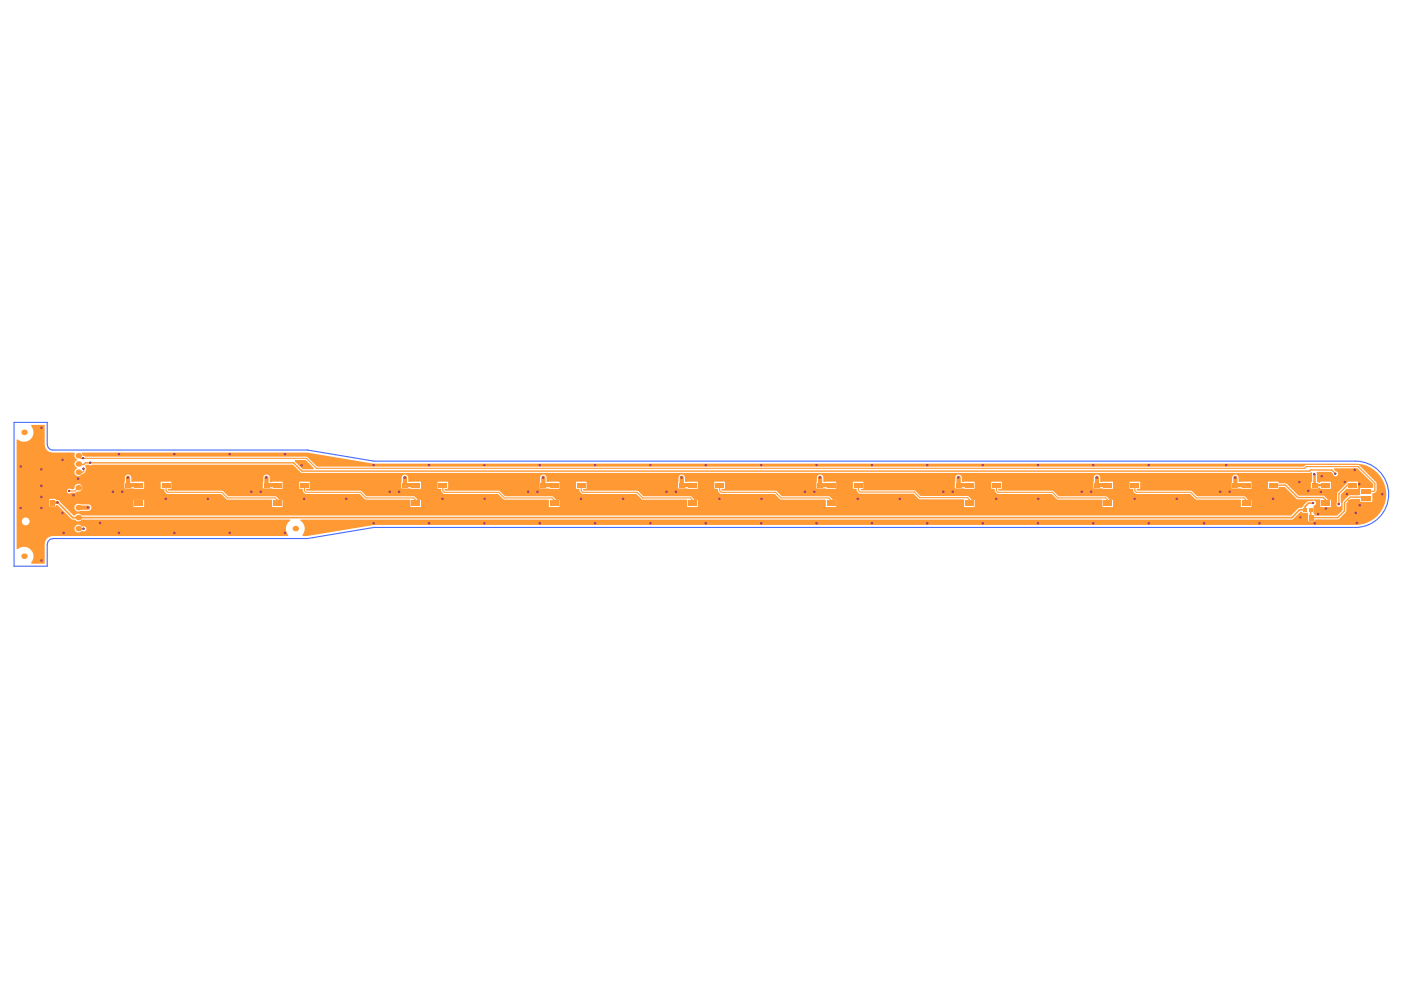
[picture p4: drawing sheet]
<svg xmlns="http://www.w3.org/2000/svg" width="297mm" height="210mm" viewBox="0 0 297 210" stroke-linecap="round" stroke-linejoin="round" font-family="sans-serif">
<path d="M10 94.3v-4.7h-7v30.4h7v-4.6M10 94.3a1.16 1.16 0 0 0 1.2 1.1h54l14.1 2.4h208.1a7 7 0 0 1 7 7 7 7 0 0 1-7 7h-208.1l-14.1 2.4h-54M11.2 114.2a1.16 1.16 0 0 0-1.2 1.2" fill="none" stroke="#466fff" stroke-width=".24"/>
<g fill="#f93">
<path d="M62.6 97.5h2.2l1.7 1.8v.2h-2.3l-1.7-1.6z"/>
<path d="M17.4 96h47.7l14.1 2.3h208.2a6.5 6.5 0 0 1 6.5 6.5 6.5 6.5 0 0 1-6.5 6.5h-208.1l-14.2 2.3h-.9l-.1-.2a2.01 2.01 0 0 0-.4-3v-.2h210.2l1.8-1.7h.4v.2h1.2v1.8h1.4v-.4h5.1l1.6-1.6v-1.8l1-.9h2v.6h2.6v-1.3a.53 .53 0 0 1 .6-.7l.3-.4-.1-1.8-3.8-3.6h-11l-.6 .3h-209.2l-2.2-2.1h-47l-.6-.3z"/>
<path d="M3.5 93.2h.3a2 2 0 0 0 2.7-.1 2 2 0 0 0 .1-2.8l.1-.2h2.8v4.2a1.68 1.68 0 0 0 1.7 1.7h4.5l.2 .2-.1 .6 .5 .6v.2a.82 .82 0 0 0-.5 .8 .82 .82 0 0 0 .5 .7v.3a.83 .83 0 0 0-.3 1.3 .83 .83 0 0 0 1.4-.2 1.21 1.21 0 0 0 .7-1.8 .89 .89 0 0 1 1.1 0l.4-.2h42.5l1.9 1.8h213.7l.3-.2 .2 .3v1.8h-.3v1.4h1.6v-.2h.4v.2h2.3v-1.5h-2.3v.3l-.7-.2v-2.1l3-.1 .4 .5a.52 .52 0 0 0 .6 .5 .52 .52 0 0 0 .5-.5 .52 .52 0 0 0-.5-.6l-.4-.4 .1-.2h4.9l3.3 3.3v.7l-.1 .2h-2.6v1.4l-2.5 .2-1.2 1.3v1.8l-1.2 1.1h-4.8v-.4l-.2-.2v-1.5a.54 .54 0 0 0 .5-.7 .54 .54 0 0 0-.9-.2h-.9l-.8 .8-.1 .4h-.2v.2h-.7l-1.7 1.6h-256.4a.85 .85 0 0 0-1.4 0h-.3l-2.8-3a.82 .82 0 0 0-1-.3v-.2h-1.3v1.5h1.3v-.2h.4l2.9 2.9 .8 .2a.85 .85 0 0 0 1.4 0h44.2v.2a2.01 2.01 0 0 0-.4 3l-.1 .2h-49.8a1.73 1.73 0 0 0-1.7 1.8v4.1h-2.8l-.1-.2a2.01 2.01 0 0 0-.1-2.8 2.01 2.01 0 0 0-2.7-.1h-.3zM261.4 100.8l-.2 .5-.1 2.3h4.2v-1.5l-2.7 .1v-.9a.68 .68 0 0 0-.4-.6 .68 .68 0 0 0-.8 .1zM232.1 100.8l-.2 .5-.1 2.3h4.2v-1.5l-2.7 .1v-.9a.7 .7 0 0 0-.5-.6 .7 .7 0 0 0-.7 .1zM202.7 100.8l-.2 .5-.1 2.3h4.2v-1.5l-2.7 .1v-.9a.7 .7 0 0 0-.4-.6 .7 .7 0 0 0-.8 .1zM173.4 100.8l-.2 .5-.1 2.3h4.2v-1.5l-2.7 .1v-.9a.68 .68 0 0 0-.5-.6 .68 .68 0 0 0-.7 .1zM144.1 100.8l-.2 .5-.1 2.3h4.1v-1.5l-2.7 .1v-.9a.68 .68 0 0 0-.4-.6 .68 .68 0 0 0-.7 .1zM114.7 100.8l-.2 .5-.1 2.3h4.2v-1.5l-2.7 .1v-.9a.7 .7 0 0 0-.4-.6 .7 .7 0 0 0-.8 .1zM85.4 100.8l-.2 .5-.1 2.3h4.2v-1.5l-2.7 .1v-.9a.7 .7 0 0 0-.5-.6 .7 .7 0 0 0-.7 .1zM56 100.8l-.2 .5-.1 2.3h4.2v-1.5l-2.7 .1v-.9a.68 .68 0 0 0-.4-.6 .68 .68 0 0 0-.8 .1zM26.7 100.8l-.2 .5-.1 2.3h4.2v-1.5l-2.8 .1v-.9a.68 .68 0 0 0-.4-.6 .68 .68 0 0 0-.7 .1zM14.3 103.7a.54 .54 0 0 0 .1 .8 .54 .54 0 0 0 .7 0l.9-.1 .3-.2a.83 .83 0 0 0 1.1-.7 .83 .83 0 0 0-.8-.9 .83 .83 0 0 0-.8 .9l-.2 .3-.9-.2zM285.7 102.1v.4l-2.2 2v2.1a.53 .53 0 0 0 0 .7 .53 .53 0 0 0 .7 0 .53 .53 0 0 0 .1-.7v-1.7l1.2-1.3h2.4v-1.5zM268.8 102.1v1.5h2.3v-.3h1.3l2.6 2.5 4.8 .1 .1 .1v1.5h2.3v-1.5h-.7l-.8-.9h-5.4l-2.6-2.6h-1.6v-.4zM239.5 102.1v1.5h.7a.97 .97 0 0 0 .8 1.1h11.3l1.3 1.2h9.3l.2 .1v1.5h2.2v-1.5h-.8l-.6-.8h-10.1l-1.3-1.2h-11.4l-.1-.4h.7v-1.5zM210.2 102.1v1.5h.7a.97 .97 0 0 0 .7 1.1h11.4l1.3 1.2h9.2l.2 .1v1.5h2.3v-1.5h-.8l-.8-.8h-10l-1.3-1.2h-11.3l-.2-.4h.8v-1.5zM180.8 102.1v1.5h.8a.88 .88 0 0 0 .7 1.1h11.4l1.3 1.2h9.2l.2 .1v1.5h2.2v-1.5l-.7-.1-.1-.2-.7-.5h-9.9l-1.3-1.2h-11.3v-.4h.4v-1.5zM151.5 102.1v1.5h.7a.9 .9 0 0 0 .8 1.1h11.3l1.3 1.2h9.2l.3 .1v1.5h2.2v-1.5h-.8l-.7-.8h-10l-1.4-1.2h-11.3l-.1-.4h.7v-1.5zM122.1 102.1v1.5h.8a.97 .97 0 0 0 .7 1.1h11.3l1.4 1.2h9.2l.2 .1v1.5h2.2v-1.5h-.8l-.6-.8h-10.1l-1.3-1.2h-11.4l-.1-.4h.8v-1.5zM92.8 102.1v1.5h.7a.97 .97 0 0 0 .7 1.1h11.4l1.3 1.2h9.3l.2 .1v1.5h2.2v-1.5h-.8l-.8-.8h-9.9l-1.3-1.2h-11.4l-.2-.4h.8v-1.5zM63.4 102.1v1.5h.8a.9 .9 0 0 0 .7 1.1h11.4l1.3 1.2h9.2l.2 .1v1.5h2.3v-1.5h-.9l-.1-.3-.6-.5h-10l-1.3-1.2h-11.3l-.2-.4h.8v-1.5zM34.1 102.1v1.5h.8a.9 .9 0 0 0 .7 1.1h11.3l1.3 1.2h9.3l.2 .1v1.5h2.2v-1.5h-.8l-.6-.8h-10.1l-1.4-1.2h-11.3l-.1-.4h.7v-1.5zM28.3 106v1.5h2.3v-1.5zM16 107a.83 .83 0 0 0 0 1.1 .83 .83 0 0 0 1.1 .2h1.6a.68 .68 0 0 0 .7-.7 .68 .68 0 0 0-.7-.7h-1.6l-.5-.1zM4.6 110.5a.85 .85 0 0 0 1.7 0 .85 .85 0 0 0-1.7 0zM16 111.5a.86 .86 0 0 0 .1 1.3 .86 .86 0 0 0 1.3-.3 .54 .54 0 0 0 .9-.2 .54 .54 0 0 0-.7-.6l-1-.5z"/>
</g>
<path d="M11.2 106.6h1.1" fill="none" stroke="#f93" stroke-width=".6"/>
<g fill="none" stroke="#f93" stroke-width=".24">
<path d="M16.6 96.6l.6 .6M17.8 99.4v.5M277 98.9l-.4 .4M16.4 103.6l-.5 .5M17.8 112.1h.1M35.2 104.1l.4 .3M58.7 106v.8M64.5 104.1l.4 .3M88.1 106v.8M93.9 104.1l.3 .3M117.4 106v.8M123.2 104.1l.4 .3"/>
<path d="M146.8 106v.8M152.6 104.1l.4 .3M176.1 106v.8M205.5 105.9v.8M211.3 104.1l.3 .3M234.8 106v.8M240.6 104.1l.4 .3M264.2 106v.8"/>
</g>
<path d="M18.1 98.1h1.1M277.9 99.6l-.2 .3M282.3 99.6l.9 .9M281.1 106v.7M285.7 102.9h1.1" fill="none" stroke="#f93" stroke-width=".3"/>
<path d="M84.7 104.3h1.2M275.8 109.7h.8M288.1 107.2h.2" fill="none" stroke="#f93" stroke-width=".72"/>
<path d="M277.9 109.6l.1 .1" fill="none" stroke="#f93" stroke-width=".36"/>
<circle cx="288.1" cy="107.2" r=".36" fill="#f93"/>
<path d="M287.7 106.7l.4 .5h.2" fill="none" stroke="#f93" stroke-width=".72"/>
<circle cx="288.3" cy="102.7" r=".36" fill="#f93"/>
<g fill="none" stroke="#f93" stroke-width=".24">
<path d="M17.2 97.2h47.8l2.1 2.1h209.5M17.8 99.9l-.3 .2h-.9M277 98.9h11l3.5 3.6v1.5l-.2 .2h-1.6M14.7 104.1h1.2M16.6 112.1h1.2M35.2 102.9v1.2M35.6 104.4h11.4l1.2 1.2h10.1l.4 .4M64.5 102.9v1.2M64.9 104.4h11.5l1.2 1.2h10.1l.4 .4M93.9 102.9v1.2M94.2 104.4h11.6l1.1 1.2h10.1l.4 .4M123.2 102.9v1.2"/>
<path d="M123.6 104.4h11.5l1.2 1.2h10.1l.4 .4M152.6 102.9v1.2M153 104.4h11.4l1.2 1.2h10.1l.4 .4M182 102.8v1.2l.3 .3h11.6l1.1 1.2h10.1l.4 .4M211.3 102.9v1.2M211.6 104.4h11.5l1.2 1.2h10.1l.4 .4M240.6 102.9v1.2M241 104.4h11.5l1.1 1.2h10.1l.5 .4"/>
</g>
<path d="M18.1 98.1l-.3 .4h-1.2M19.2 98.1h43.1l1.7 1.8h213.7M277.9 99.6h4.4M270 102.9h2.5l2.7 2.6h5.4l.5 .5M285.7 102.9l-1.8 1.8v2.2M289.7 105.7l-.3-.3h-3.2l-1.1 1.2v1.7l-1.5 1.4h-5.6" fill="none" stroke="#f93" stroke-width=".3"/>
<g fill="none" stroke="#f93" stroke-width=".72">
<path d="M26 104.3h1.2M35.2 105.8v.9M55.4 104.3h1.1M64.5 105.8v.9M93.9 105.8v.9M114.1 104.3h1.1M123.2 105.8v.9M143.4 104.3h1.1M152.6 105.8v.9M172.7 104.3h1.2M181.9 105.8v.9M202.1 104.3h1.1"/>
<path d="M211.3 105.8v.9M231.5 104.3h1.1M240.6 105.8v.9M260.8 104.3h1.1M270 105.8v.9M278.7 104.3h1.4M286.8 106.7h.9M288.1 107.2h1.6M288.3 102.7h1.4"/>
</g>
<path d="M16.6 107.6h2.1M27.2 101.3v1.6h2.3M56.5 101.3v1.6h2.3M85.9 101.3v1.6h2.2M115.2 101.3v1.6h2.3M144.5 101.3v1.6h2.3M173.9 101.3v1.6h2.3M203.2 101.3v1.6h2.3M232.6 101.3v1.6h2.3M261.9 101.3v1.6h2.3" fill="none" stroke="#f93" stroke-width=".89"/>
<path d="M12.3 106.6l3.1 3.1h258.5l1.6-1.6h1.2v-.7l.7-.7h1.1M277.9 108.1v1.5" fill="none" stroke="#f93" stroke-width=".36"/>
<path d="M278.7 100.6v2.3h2.4" fill="none" stroke="#f93" stroke-width=".54"/>
<circle cx="278.4" cy="106.6" r=".27" fill="#936"/>
<circle cx="278.4" cy="106.6" r=".09" fill="#a6968d"/>
<circle cx="12.2" cy="106.5" r=".27" fill="#936"/>
<circle cx="12.2" cy="106.5" r=".09" fill="#a6968d"/>
<circle cx="261.9" cy="101.3" r=".27" fill="#936"/>
<circle cx="261.9" cy="101.3" r=".09" fill="#a6968d"/>
<circle cx="232.5" cy="101.3" r=".27" fill="#936"/>
<circle cx="232.5" cy="101.3" r=".09" fill="#a6968d"/>
<circle cx="203.2" cy="101.3" r=".26" fill="#936"/>
<path d="M203.1 101.2l.1 .1z" fill="#a6968d"/>
<circle cx="173.8" cy="101.3" r=".27" fill="#936"/>
<circle cx="173.8" cy="101.3" r=".09" fill="#a6968d"/>
<circle cx="144.5" cy="101.3" r=".27" fill="#936"/>
<circle cx="144.5" cy="101.3" r=".09" fill="#a6968d"/>
<circle cx="115.1" cy="101.3" r=".27" fill="#936"/>
<circle cx="115.1" cy="101.3" r=".09" fill="#a6968d"/>
<circle cx="27.1" cy="101.3" r=".27" fill="#936"/>
<circle cx="27.1" cy="101.3" r=".09" fill="#a6968d"/>
<circle cx="56.4" cy="101.3" r=".27" fill="#936"/>
<circle cx="56.4" cy="101.3" r=".09" fill="#a6968d"/>
<circle cx="278.7" cy="100.6" r=".26" fill="#936"/>
<path d="M278.6 100.5l.1 .1z" fill="#a6968d"/>
<circle cx="85.8" cy="101.3" r=".26" fill="#936"/>
<path d="M85.7 101.2l.1 .1z" fill="#a6968d"/>
<circle cx="21.2" cy="110.9" r=".27" fill="#936"/>
<circle cx="21.2" cy="110.9" r=".09" fill="#a6968d"/>
<circle cx="25.9" cy="104.3" r=".26" fill="#936"/>
<circle cx="25.9" cy="104.3" r=".09" fill="#a6968d"/>
<circle cx="55.3" cy="104.3" r=".27" fill="#936"/>
<circle cx="55.3" cy="104.3" r=".09" fill="#a6968d"/>
<circle cx="84.6" cy="104.3" r=".27" fill="#936"/>
<circle cx="84.6" cy="104.3" r=".09" fill="#a6968d"/>
<circle cx="114" cy="104.3" r=".26" fill="#936"/>
<circle cx="114" cy="104.3" r=".09" fill="#a6968d"/>
<circle cx="143.3" cy="104.3" r=".27" fill="#936"/>
<circle cx="143.3" cy="104.3" r=".09" fill="#a6968d"/>
<circle cx="172.7" cy="104.3" r=".27" fill="#936"/>
<circle cx="172.7" cy="104.3" r=".09" fill="#a6968d"/>
<circle cx="202" cy="104.3" r=".27" fill="#936"/>
<circle cx="202" cy="104.3" r=".09" fill="#a6968d"/>
<circle cx="231.3" cy="104.3" r=".26" fill="#936"/>
<circle cx="231.3" cy="104.3" r=".09" fill="#a6968d"/>
<circle cx="260.7" cy="104.3" r=".27" fill="#936"/>
<circle cx="260.7" cy="104.3" r=".09" fill="#a6968d"/>
<circle cx="258.7" cy="104.3" r=".27" fill="#936"/>
<circle cx="258.7" cy="104.3" r=".09" fill="#a6968d"/>
<circle cx="229.3" cy="104.3" r=".26" fill="#936"/>
<path d="M229.3 104.2l.1 .1z" fill="#a6968d"/>
<circle cx="200" cy="104.3" r=".27" fill="#936"/>
<circle cx="200" cy="104.3" r=".09" fill="#a6968d"/>
<circle cx="170.7" cy="104.3" r=".27" fill="#936"/>
<circle cx="170.7" cy="104.3" r=".09" fill="#a6968d"/>
<circle cx="141.3" cy="104.3" r=".27" fill="#936"/>
<circle cx="141.3" cy="104.3" r=".09" fill="#a6968d"/>
<circle cx="112" cy="104.3" r=".26" fill="#936"/>
<path d="M111.9 104.2l.1 .1z" fill="#a6968d"/>
<circle cx="82.6" cy="104.3" r=".27" fill="#936"/>
<circle cx="82.6" cy="104.3" r=".09" fill="#a6968d"/>
<circle cx="53.3" cy="104.3" r=".27" fill="#936"/>
<circle cx="53.3" cy="104.3" r=".09" fill="#a6968d"/>
<circle cx="23.9" cy="104.3" r=".27" fill="#936"/>
<circle cx="23.9" cy="104.3" r=".09" fill="#a6968d"/>
<circle cx="8.8" cy="107.7" r=".26" fill="#936"/>
<circle cx="8.8" cy="107.7" r=".09" fill="#a6968d"/>
<circle cx="8.8" cy="105.4" r=".27" fill="#936"/>
<circle cx="8.8" cy="105.4" r=".09" fill="#a6968d"/>
<circle cx="8.8" cy="103" r=".27" fill="#936"/>
<circle cx="8.8" cy="103" r=".09" fill="#a6968d"/>
<circle cx="8.8" cy="99.5" r=".27" fill="#936"/>
<circle cx="8.8" cy="99.5" r=".09" fill="#a6968d"/>
<circle cx="44.1" cy="105.8" r=".26" fill="#936"/>
<circle cx="44.1" cy="105.8" r=".09" fill="#a6968d"/>
<circle cx="73.4" cy="105.8" r=".26" fill="#936"/>
<circle cx="73.4" cy="105.8" r=".09" fill="#a6968d"/>
<circle cx="102.8" cy="105.8" r=".25" fill="#936"/>
<circle cx="102.7" cy="105.8" r=".09" fill="#a6968d"/>
<circle cx="132.1" cy="105.8" r=".26" fill="#936"/>
<circle cx="132.1" cy="105.8" r=".09" fill="#a6968d"/>
<circle cx="161.5" cy="105.8" r=".26" fill="#936"/>
<circle cx="161.4" cy="105.8" r=".09" fill="#a6968d"/>
<circle cx="190.8" cy="105.8" r=".26" fill="#936"/>
<circle cx="190.8" cy="105.8" r=".09" fill="#a6968d"/>
<circle cx="220.1" cy="105.8" r=".25" fill="#936"/>
<circle cx="220.1" cy="105.8" r=".09" fill="#a6968d"/>
<circle cx="249.5" cy="105.8" r=".26" fill="#936"/>
<circle cx="249.5" cy="105.8" r=".09" fill="#a6968d"/>
<circle cx="269.9" cy="105.8" r=".26" fill="#936"/>
<circle cx="269.9" cy="105.8" r=".09" fill="#a6968d"/>
<circle cx="240.6" cy="105.8" r=".25" fill="#936"/>
<path d="M240.5 105.7l.1 .1z" fill="#a6968d"/>
<circle cx="211.2" cy="105.8" r=".26" fill="#936"/>
<circle cx="211.2" cy="105.8" r=".09" fill="#a6968d"/>
<circle cx="181.9" cy="105.8" r=".26" fill="#936"/>
<circle cx="181.9" cy="105.8" r=".09" fill="#a6968d"/>
<circle cx="152.5" cy="105.8" r=".26" fill="#936"/>
<circle cx="152.5" cy="105.8" r=".09" fill="#a6968d"/>
<circle cx="123.2" cy="105.8" r=".25" fill="#936"/>
<path d="M123.1 105.7l.1 .1z" fill="#a6968d"/>
<circle cx="93.8" cy="105.8" r=".26" fill="#936"/>
<circle cx="93.8" cy="105.8" r=".09" fill="#a6968d"/>
<circle cx="64.5" cy="105.8" r=".26" fill="#936"/>
<circle cx="64.5" cy="105.8" r=".09" fill="#a6968d"/>
<circle cx="275.7" cy="109.7" r=".25" fill="#936"/>
<path d="M275.7 109.6l.1 .2z" fill="#a6968d"/>
<circle cx="280.1" cy="104.3" r=".26" fill="#936"/>
<path d="M280 104.3l.1 .1z" fill="#a6968d"/>
<circle cx="288.2" cy="102.7" r=".26" fill="#936"/>
<circle cx="288.2" cy="102.7" r=".09" fill="#a6968d"/>
<circle cx="283.1" cy="100.4" r=".25" fill="#936"/>
<path d="M283.1 100.4l.1 .1z" fill="#a6968d"/>
<circle cx="19.1" cy="98.1" r=".27" fill="#936"/>
<circle cx="19.1" cy="98.1" r=".09" fill="#a6968d"/>
<circle cx="35.2" cy="105.8" r=".26" fill="#936"/>
<circle cx="35.2" cy="105.8" r=".09" fill="#a6968d"/>
<circle cx="64" cy="98.7" r=".26" fill="#936"/>
<path d="M63.9 98.6l.1 .1z" fill="#a6968d"/>
<circle cx="293.1" cy="104.8" r=".27" fill="#936"/>
<circle cx="293.1" cy="104.8" r=".09" fill="#a6968d"/>
<circle cx="277.4" cy="104.1" r=".26" fill="#936"/>
<circle cx="277.4" cy="104.1" r=".09" fill="#a6968d"/>
<circle cx="275.5" cy="102.2" r=".26" fill="#936"/>
<circle cx="275.5" cy="102.2" r=".09" fill="#a6968d"/>
<circle cx="281.1" cy="107.8" r=".26" fill="#936"/>
<path d="M281.1 107.8l.1 .1z" fill="#a6968d"/>
<circle cx="283.8" cy="106.9" r=".27" fill="#936"/>
<circle cx="283.8" cy="106.9" r=".09" fill="#a6968d"/>
<circle cx="285.1" cy="102.2" r=".25" fill="#936"/>
<circle cx="285.1" cy="102.2" r=".09" fill="#a6968d"/>
<circle cx="287.4" cy="108.8" r=".27" fill="#936"/>
<circle cx="287.4" cy="108.8" r=".09" fill="#a6968d"/>
<circle cx="279.5" cy="109" r=".26" fill="#936"/>
<circle cx="279.5" cy="109" r=".09" fill="#a6968d"/>
<circle cx="278.8" cy="110.9" r=".27" fill="#936"/>
<circle cx="278.8" cy="110.9" r=".09" fill="#a6968d"/>
<circle cx="267" cy="110.9" r=".27" fill="#936"/>
<circle cx="267" cy="110.9" r=".09" fill="#a6968d"/>
<circle cx="255.3" cy="110.9" r=".26" fill="#936"/>
<circle cx="255.3" cy="110.9" r=".09" fill="#a6968d"/>
<circle cx="243.6" cy="110.9" r=".27" fill="#936"/>
<circle cx="243.6" cy="110.9" r=".09" fill="#a6968d"/>
<circle cx="231.8" cy="110.9" r=".27" fill="#936"/>
<circle cx="231.8" cy="110.9" r=".09" fill="#a6968d"/>
<circle cx="220.1" cy="110.9" r=".26" fill="#936"/>
<path d="M220 110.9l.1 .1z" fill="#a6968d"/>
<circle cx="208.3" cy="110.9" r=".27" fill="#936"/>
<circle cx="208.3" cy="110.9" r=".09" fill="#a6968d"/>
<circle cx="196.6" cy="110.9" r=".27" fill="#936"/>
<circle cx="196.6" cy="110.9" r=".09" fill="#a6968d"/>
<circle cx="184.9" cy="110.9" r=".26" fill="#936"/>
<circle cx="184.9" cy="110.9" r=".09" fill="#a6968d"/>
<circle cx="173.1" cy="110.9" r=".27" fill="#936"/>
<circle cx="173.1" cy="110.9" r=".09" fill="#a6968d"/>
<circle cx="161.4" cy="110.9" r=".27" fill="#936"/>
<circle cx="161.4" cy="110.9" r=".09" fill="#a6968d"/>
<circle cx="149.6" cy="110.9" r=".27" fill="#936"/>
<circle cx="149.6" cy="110.9" r=".09" fill="#a6968d"/>
<circle cx="137.9" cy="110.9" r=".26" fill="#936"/>
<path d="M137.9 110.9l.1 .1z" fill="#a6968d"/>
<circle cx="126.2" cy="110.9" r=".27" fill="#936"/>
<circle cx="126.2" cy="110.9" r=".09" fill="#a6968d"/>
<circle cx="114.4" cy="110.9" r=".27" fill="#936"/>
<circle cx="114.4" cy="110.9" r=".09" fill="#a6968d"/>
<circle cx="102.7" cy="110.9" r=".26" fill="#936"/>
<path d="M102.6 110.9l.2 .1z" fill="#a6968d"/>
<circle cx="91" cy="110.9" r=".27" fill="#936"/>
<circle cx="91" cy="110.9" r=".09" fill="#a6968d"/>
<circle cx="79.2" cy="110.9" r=".27" fill="#936"/>
<circle cx="79.2" cy="110.9" r=".09" fill="#a6968d"/>
<circle cx="79.2" cy="98.6" r=".26" fill="#936"/>
<path d="M79.2 98.6l.1 .1z" fill="#a6968d"/>
<circle cx="91" cy="98.6" r=".26" fill="#936"/>
<path d="M90.9 98.6l.1 .1z" fill="#a6968d"/>
<circle cx="102.7" cy="98.6" r=".25" fill="#936"/>
<circle cx="102.7" cy="98.6" r=".07" fill="#a6968d"/>
<circle cx="114.4" cy="98.6" r=".26" fill="#936"/>
<path d="M114.4 98.6l.1 .1z" fill="#a6968d"/>
<circle cx="126.2" cy="98.6" r=".26" fill="#936"/>
<path d="M126.1 98.6l.1 .1z" fill="#a6968d"/>
<circle cx="137.9" cy="98.6" r=".25" fill="#936"/>
<circle cx="137.9" cy="98.6" r=".07" fill="#a6968d"/>
<circle cx="149.6" cy="98.6" r=".26" fill="#936"/>
<path d="M149.6 98.6l.1 .1z" fill="#a6968d"/>
<circle cx="161.4" cy="98.6" r=".26" fill="#936"/>
<path d="M161.3 98.6l.2 .1z" fill="#a6968d"/>
<circle cx="173.1" cy="98.6" r=".26" fill="#936"/>
<path d="M173.1 98.6l.1 .1z" fill="#a6968d"/>
<circle cx="184.9" cy="98.6" r=".25" fill="#936"/>
<path d="M184.8 98.6l.1 .1z" fill="#a6968d"/>
<circle cx="196.6" cy="98.6" r=".26" fill="#936"/>
<path d="M196.5 98.6l.2 .1z" fill="#a6968d"/>
<circle cx="208.4" cy="98.6" r=".26" fill="#936"/>
<path d="M208.3 98.6l.1 .1z" fill="#a6968d"/>
<circle cx="220.1" cy="98.6" r=".25" fill="#936"/>
<circle cx="220.1" cy="98.6" r=".07" fill="#a6968d"/>
<circle cx="231.8" cy="98.6" r=".26" fill="#936"/>
<path d="M231.7 98.6l.2 .1z" fill="#a6968d"/>
<circle cx="243.6" cy="98.6" r=".26" fill="#936"/>
<path d="M243.5 98.6l.1 .1z" fill="#a6968d"/>
<circle cx="260" cy="98.6" r=".26" fill="#936"/>
<path d="M259.9 98.6l.1 .1z" fill="#a6968d"/>
<circle cx="287.7" cy="110.9" r=".27" fill="#936"/>
<circle cx="287.7" cy="110.9" r=".09" fill="#a6968d"/>
<circle cx="13.5" cy="113" r=".27" fill="#936"/>
<circle cx="13.5" cy="113" r=".09" fill="#a6968d"/>
<circle cx="25.2" cy="113" r=".27" fill="#936"/>
<circle cx="25.2" cy="113" r=".09" fill="#a6968d"/>
<circle cx="37" cy="113" r=".27" fill="#936"/>
<circle cx="37" cy="113" r=".09" fill="#a6968d"/>
<circle cx="48.7" cy="113" r=".26" fill="#936"/>
<circle cx="48.7" cy="113" r=".09" fill="#a6968d"/>
<circle cx="60.4" cy="96.3" r=".27" fill="#936"/>
<circle cx="60.4" cy="96.3" r=".09" fill="#a6968d"/>
<circle cx="48.7" cy="96.3" r=".26" fill="#936"/>
<circle cx="48.7" cy="96.3" r=".09" fill="#a6968d"/>
<circle cx="37" cy="96.3" r=".27" fill="#936"/>
<circle cx="37" cy="96.3" r=".09" fill="#a6968d"/>
<circle cx="25.2" cy="96.3" r=".27" fill="#936"/>
<circle cx="25.2" cy="96.3" r=".09" fill="#a6968d"/>
<circle cx="13.2" cy="97.5" r=".26" fill="#936"/>
<path d="M13.2 97.4l.1 .2z" fill="#a6968d"/>
<circle cx="17.6" cy="97.1" r=".27" fill="#936"/>
<circle cx="17.6" cy="97.1" r=".09" fill="#a6968d"/>
<circle cx="4.4" cy="98.9" r=".27" fill="#936"/>
<circle cx="4.4" cy="98.9" r=".09" fill="#a6968d"/>
<circle cx="4.4" cy="107.7" r=".26" fill="#936"/>
<circle cx="4.4" cy="107.7" r=".09" fill="#a6968d"/>
<circle cx="8.8" cy="90.7" r=".27" fill="#936"/>
<circle cx="8.8" cy="90.7" r=".09" fill="#a6968d"/>
<circle cx="8.8" cy="118.8" r=".26" fill="#936"/>
<circle cx="8.8" cy="118.9" r=".09" fill="#a6968d"/>
<circle cx="280.2" cy="101" r=".27" fill="#936"/>
<circle cx="280.2" cy="101" r=".09" fill="#a6968d"/>
<circle cx="288.3" cy="107.1" r=".27" fill="#936"/>
<circle cx="288.3" cy="107.1" r=".09" fill="#a6968d"/>
<circle cx="285.6" cy="104.8" r=".27" fill="#936"/>
<circle cx="285.6" cy="104.8" r=".09" fill="#a6968d"/>
<circle cx="17.7" cy="99.4" r=".27" fill="#936"/>
<circle cx="17.7" cy="99.4" r=".09" fill="#a6968d"/>
<circle cx="14.7" cy="104.1" r=".26" fill="#936"/>
<circle cx="14.7" cy="104.1" r=".09" fill="#a6968d"/>
<circle cx="18.6" cy="107.6" r=".26" fill="#936"/>
<path d="M18.6 107.5l.1 .2z" fill="#a6968d"/>
<circle cx="17.7" cy="112.1" r=".27" fill="#936"/>
<circle cx="17.7" cy="112.1" r=".09" fill="#a6968d"/>
<circle cx="287.2" cy="99.6" r=".26" fill="#936"/>
<circle cx="287.2" cy="99.6" r=".09" fill="#a6968d"/>
<circle cx="15.6" cy="105" r=".27" fill="#936"/>
<circle cx="15.6" cy="105" r=".09" fill="#a6968d"/>
<circle cx="16.5" cy="101.5" r=".27" fill="#936"/>
<circle cx="16.5" cy="101.5" r=".09" fill="#a6968d"/>
<circle cx="13.2" cy="108.8" r=".26" fill="#936"/>
<path d="M13.2 108.7l.1 .1z" fill="#a6968d"/>
<circle cx="60.4" cy="113" r=".27" fill="#936"/>
<circle cx="60.4" cy="113" r=".09" fill="#a6968d"/>
<g fill="#f93">
<path d="M9.3 106h.9v1.1h-.9z" fill-rule="evenodd"/>
<path d="M10.7 106h.9v1.1h-.9z" fill-rule="evenodd"/>
<path d="M34.3 106.2h1.8v1.1h-1.8z" fill-rule="evenodd"/>
<path d="M56 103.8h1.1v.9h-1.1z" fill-rule="evenodd"/>
<path d="M85.3 103.8h1.1v.9h-1.1z" fill-rule="evenodd"/>
<path d="M144 103.8h1.1v.9h-1.1z" fill-rule="evenodd"/>
<path d="M173.3 103.8h1.1v.9h-1.1z" fill-rule="evenodd"/>
<path d="M175.3 106.2h1.8v1.1h-1.8z" fill-rule="evenodd"/>
<path d="M239.7 106.2h1.8v1.1h-1.8z" fill-rule="evenodd"/>
<path d="M261.4 103.8h1.1v.9h-1.1z" fill-rule="evenodd"/>
<path d="M263.3 106.2h1.8v1.1h-1.8z" fill-rule="evenodd"/>
<path d="M276.2 109.2h.8v1.1h-.8z" fill-rule="evenodd"/>
<path d="M277.6 109.2h.9v1.1h-.9z" fill-rule="evenodd"/>
<path d="M278.2 103.8h1v.9h-1z" fill-rule="evenodd"/>
<path d="M280.2 106.2h1.7v1.1h-1.7z" fill-rule="evenodd"/>
<path d="M34.3 102.3h1.8v1.1h-1.8z" fill-rule="evenodd"/>
<path d="M56 102.4h1.1v.9h-1.1z" fill-rule="evenodd"/>
<path d="M85.3 102.4h1.1v.9h-1.1z" fill-rule="evenodd"/>
<path d="M144 102.4h1.1v.9h-1.1z" fill-rule="evenodd"/>
<path d="M173.3 102.4h1.1v.9h-1.1z" fill-rule="evenodd"/>
<path d="M175.3 102.4h1.8v1h-1.8z" fill-rule="evenodd"/>
<path d="M239.7 102.3h1.8v1.1h-1.8z" fill-rule="evenodd"/>
<path d="M261.4 102.4h1.1v.9h-1.1z" fill-rule="evenodd"/>
<path d="M263.3 102.4h1.8v1h-1.8z" fill-rule="evenodd"/>
<path d="M276.4 107.7h.7v.8h-.7z" fill-rule="evenodd"/>
<path d="M277.5 107.7h.7v.8h-.7z" fill-rule="evenodd"/>
<path d="M278.2 102.4h1v.9h-1z" fill-rule="evenodd"/>
<path d="M280.2 102.4h1.7v1h-1.7z" fill-rule="evenodd"/>
<path d="M28.6 106.2h1.7v1.1h-1.7z" fill-rule="evenodd"/>
<path d="M26.6 103.8h1.1v.9h-1.1z" fill-rule="evenodd"/>
<path d="M57.9 106.2h1.8v1.1h-1.8z" fill-rule="evenodd"/>
<path d="M63.7 106.2h1.7v1.1h-1.7z" fill-rule="evenodd"/>
<path d="M87.3 106.2h1.7v1.1h-1.7z" fill-rule="evenodd"/>
<path d="M93 106.2h1.8v1.1h-1.8z" fill-rule="evenodd"/>
<path d="M116.6 106.2h1.8v1.1h-1.8z" fill-rule="evenodd"/>
<path d="M114.6 103.8h1.1v.9h-1.1z" fill-rule="evenodd"/>
<path d="M122.3 106.2h1.8v1.1h-1.8z" fill-rule="evenodd"/>
<path d="M151.7 106.2h1.8v1.1h-1.8z" fill-rule="evenodd"/>
<path d="M181.1 106.2h1.7v1.1h-1.7z" fill-rule="evenodd"/>
<path d="M202.7 103.8h1.1v.9h-1.1z" fill-rule="evenodd"/>
<path d="M210.4 106.2h1.7v1.1h-1.7z" fill-rule="evenodd"/>
<path d="M232 103.8h1.1v.9h-1.1z" fill-rule="evenodd"/>
<path d="M234 106.2h1.7v1.1h-1.7z" fill-rule="evenodd"/>
<path d="M269.1 106.2h1.8v1.1h-1.8z" fill-rule="evenodd"/>
<path d="M286 106.2h1.7v1.1h-1.7z" fill-rule="evenodd"/>
<path d="M28.6 102.4h1.7v1h-1.7z" fill-rule="evenodd"/>
<path d="M26.6 102.4h1.1v.9h-1.1z" fill-rule="evenodd"/>
<path d="M57.9 102.4h1.8v1h-1.8z" fill-rule="evenodd"/>
<path d="M63.7 102.3h1.7v1.1h-1.7z" fill-rule="evenodd"/>
<path d="M87.3 102.4h1.7v1h-1.7z" fill-rule="evenodd"/>
<path d="M93 102.3h1.8v1.1h-1.8z" fill-rule="evenodd"/>
<path d="M116.6 102.4h1.8v1h-1.8z" fill-rule="evenodd"/>
<path d="M114.6 102.4h1.1v.9h-1.1z" fill-rule="evenodd"/>
<path d="M122.3 102.3h1.8v1.1h-1.8z" fill-rule="evenodd"/>
<path d="M151.7 102.3h1.8v1.1h-1.8z" fill-rule="evenodd"/>
<path d="M181.1 102.3h1.7v1.1h-1.7z" fill-rule="evenodd"/>
<path d="M202.7 102.4h1.1v.9h-1.1z" fill-rule="evenodd"/>
<path d="M210.4 102.3h1.7v1.1h-1.7z" fill-rule="evenodd"/>
<path d="M232 102.4h1.1v.9h-1.1z" fill-rule="evenodd"/>
<path d="M234 102.4h1.7v1h-1.7z" fill-rule="evenodd"/>
<path d="M269.1 102.3h1.8v1.1h-1.8z" fill-rule="evenodd"/>
<path d="M286 102.3h1.7v1.1h-1.7z" fill-rule="evenodd"/>
<path d="M145.9 106.2h1.8v1.1h-1.8z" fill-rule="evenodd"/>
<path d="M204.6 106.2h1.8v1.1h-1.8z" fill-rule="evenodd"/>
<path d="M288.6 106.7h2.1v.9h-2.1z" fill-rule="evenodd"/>
<path d="M288.6 103.7h2.1v1h-2.1z" fill-rule="evenodd"/>
<path d="M145.9 102.4h1.8v1h-1.8z" fill-rule="evenodd"/>
<path d="M204.6 102.4h1.8v1h-1.8z" fill-rule="evenodd"/>
<path d="M288.6 105.2h2.1v.9h-2.1z" fill-rule="evenodd"/>
<path d="M288.6 102.2h2.1v1h-2.1z" fill-rule="evenodd"/>
</g>
<g fill="#f93">
<circle cx="16.6" cy="100.1" r=".58"/>
<circle cx="16.6" cy="112.1" r=".58"/>
<circle cx="16.6" cy="105.5" r=".58"/>
<circle cx="16.6" cy="109.7" r=".58"/>
<circle cx="16.6" cy="107.6" r=".58"/>
<circle cx="16.6" cy="103.4" r=".58"/>
<circle cx="16.6" cy="98.4" r=".58"/>
<circle cx="16.6" cy="96.6" r=".58"/>
<circle cx="5.1" cy="117.9" r=".58"/>
<circle cx="5.1" cy="91.7" r=".58"/>
<circle cx="62.6" cy="112.1" r=".58"/>
</g>
</svg>
